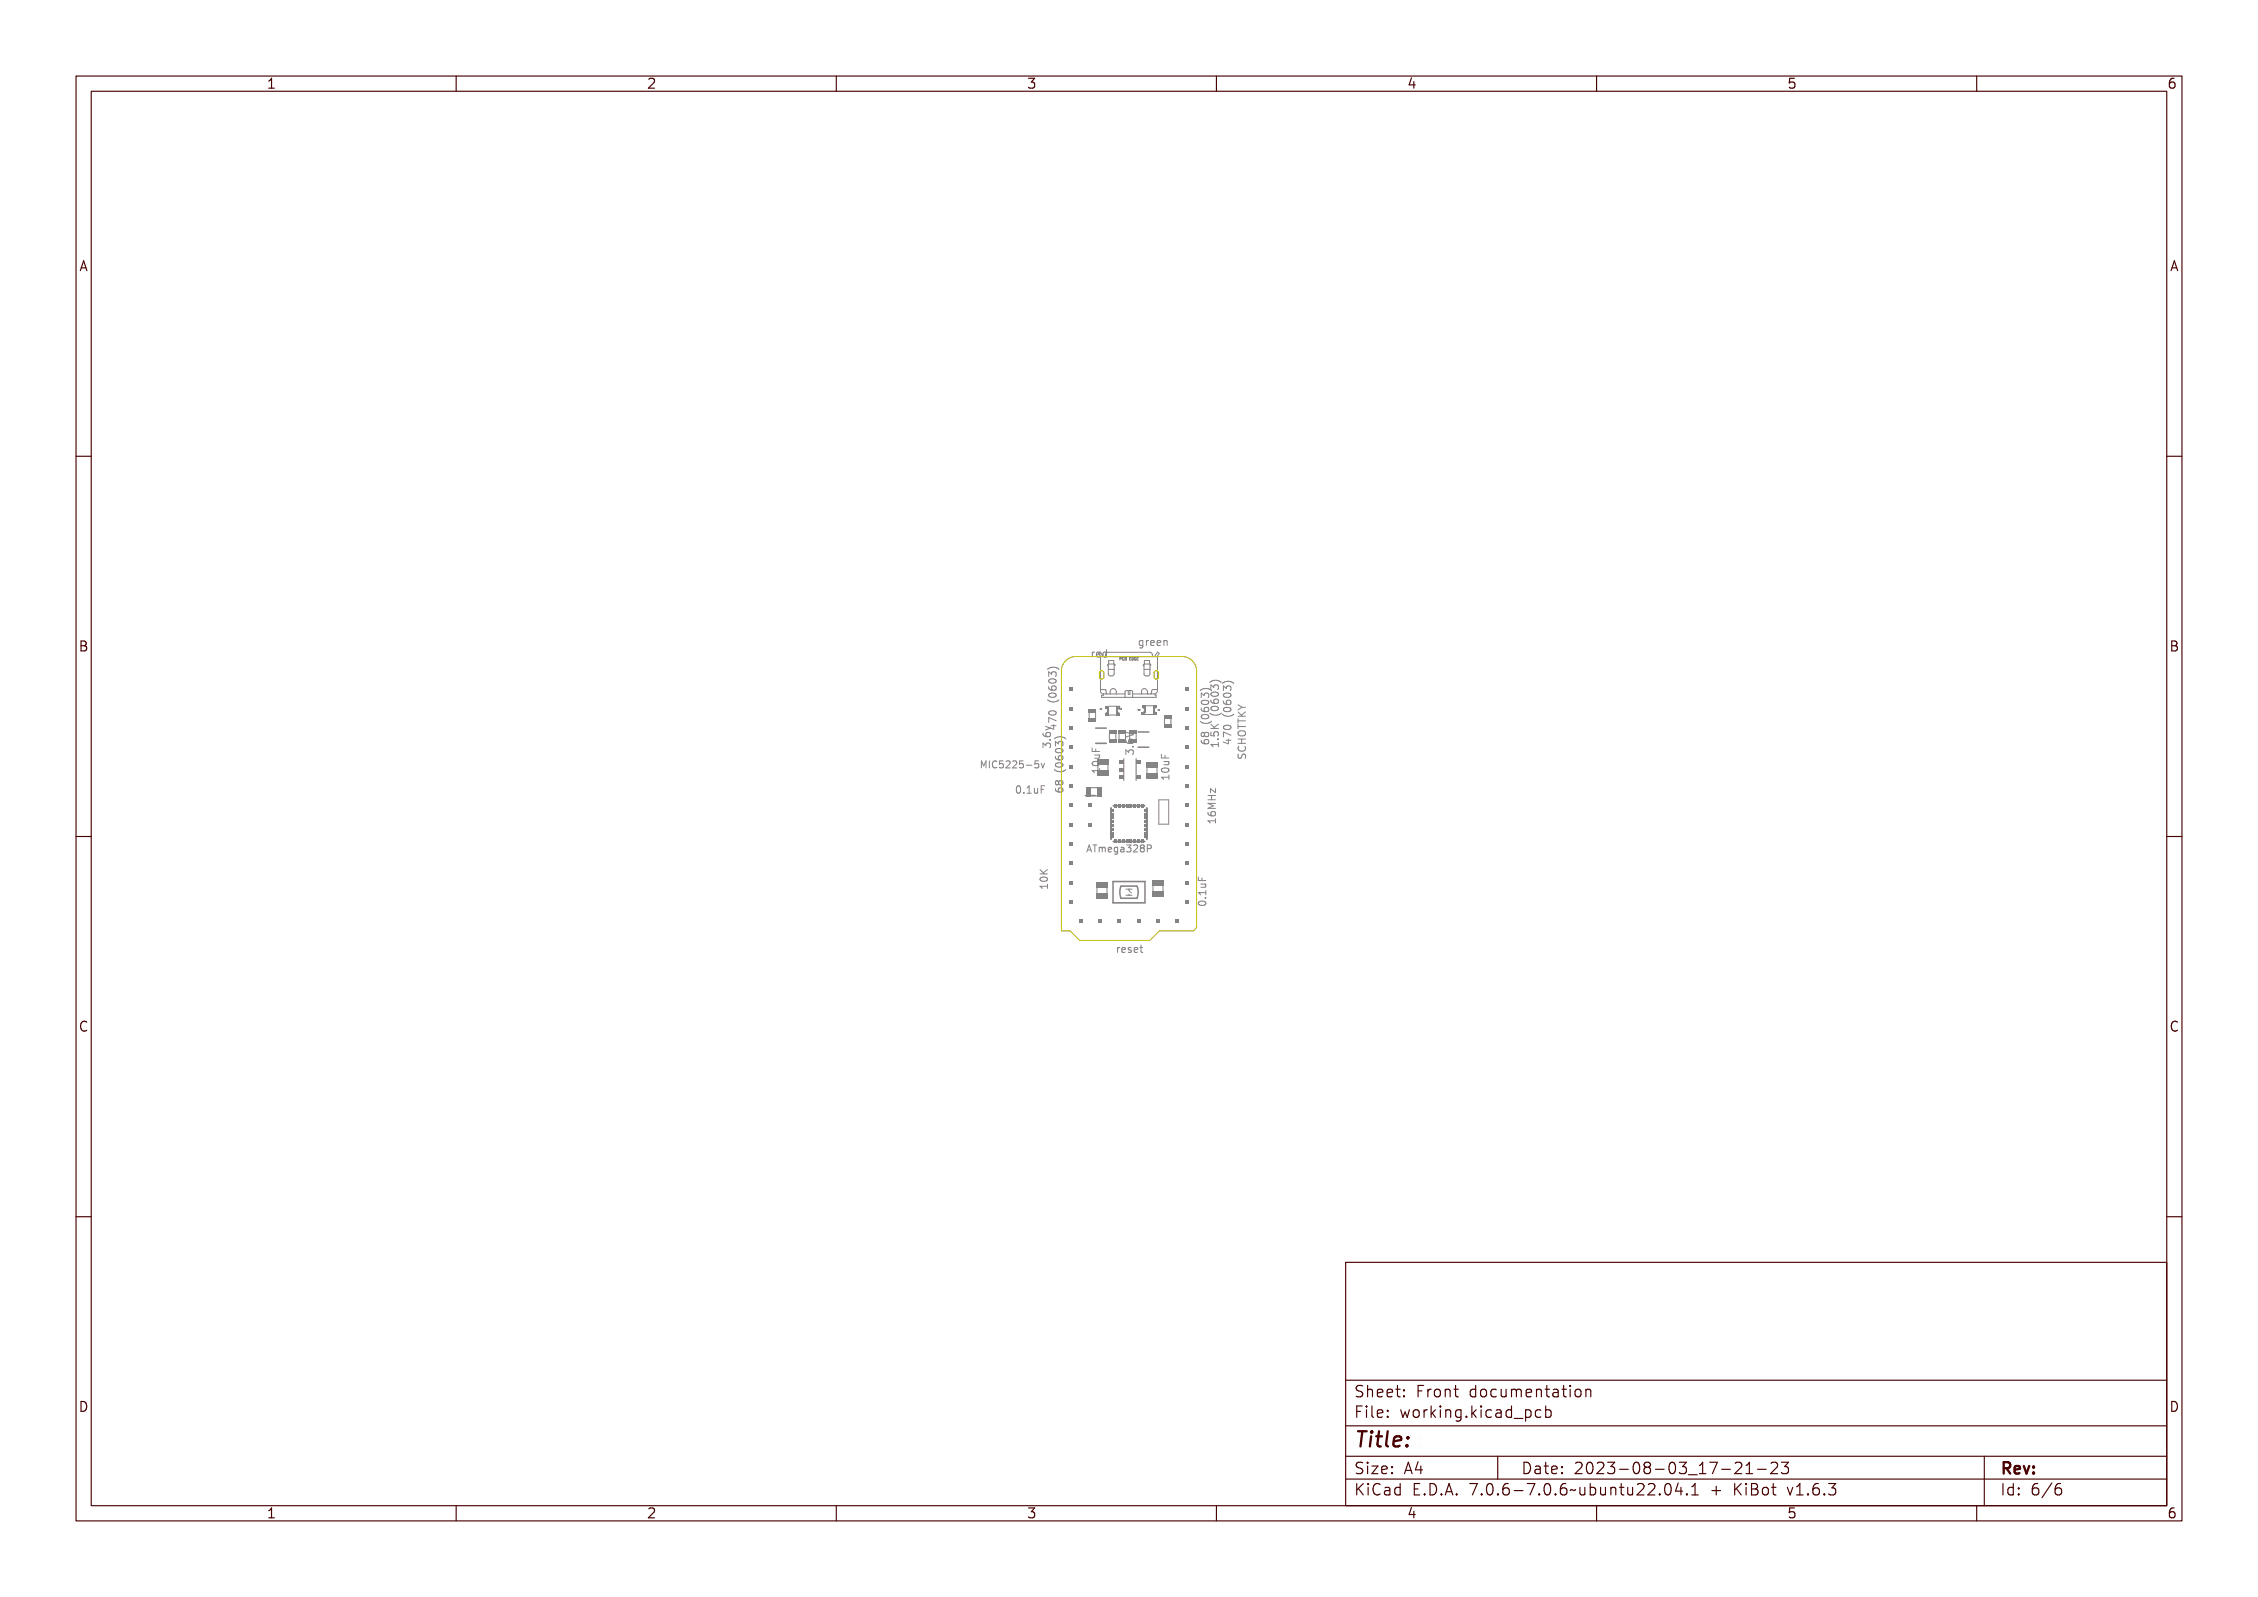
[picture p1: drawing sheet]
<svg xmlns="http://www.w3.org/2000/svg" width="297mm" height="210mm" viewBox="0 0 297 210" stroke-linecap="round" stroke-linejoin="round" font-family="sans-serif">
<defs><g id="words">
<text font-size="2.7" fill="#480000" x="178" y="190.3">Title:</text>
<g font-size="2" fill="#480000">
<text x="178" y="183.7">Sheet: Front documentation</text>
<text x="178" y="186.5">File: working.kicad_pcb</text>
<text x="178" y="193.9">Size: A4</text>
<text x="178" y="196.6">KiCad E.D.A. 7.0.6-7.0.6~ubuntu22.04.1 + KiBot v1.6.3</text>
<text x="200" y="193.9">Date: 2023-08-03_17-21-23</text>
<text x="263" y="196.6">Id: 6/6</text>
<text x="263" y="193.9">Rev:</text>
</g>
<g font-size="1.7" fill="#480000">
<text x="35" y="11.7">1</text>
<text x="85" y="11.7">2</text>
<text x="135" y="11.7">3</text>
<text x="185" y="11.7">4</text>
<text x="235" y="11.7">5</text>
<text x="285" y="11.7">6</text>
<text x="10.5" y="35.7">A</text>
<text x="285.5" y="35.7">A</text>
<text x="10.5" y="85.6">B</text>
<text x="285.5" y="85.6">B</text>
<text x="10.5" y="135.7">C</text>
<text x="285.5" y="135.7">C</text>
<text x="10.5" y="185.6">D</text>
<text x="285.5" y="185.6">D</text>
<text x="35" y="199.7">1</text>
<text x="85" y="199.7">2</text>
<text x="135" y="199.7">3</text>
<text x="185" y="199.7">4</text>
<text x="235" y="199.7">5</text>
<text x="285" y="199.7">6</text>
</g>
<g font-size="1.3" fill="#848484">
<text x="143.4" y="86.4">red</text>
<text x="149.8" y="84.9">green</text>
<text x="138.2" y="98.5" transform="rotate(-90 138.2 98.5)">3.6v</text>
<text x="161.9" y="98" transform="rotate(-90 161.9 98)">470 (0603)</text>
<text x="133.7" y="104.3">0.1uF</text>
<text x="153.8" y="102.7" transform="rotate(-90 153.8 102.7)">10uF</text>
<text x="137.8" y="116.5" transform="rotate(-90 137.8 116.5)">10K</text>
<text x="146.7" y="125.3">reset</text>
</g>
<g font-size="1.2" fill="#848484">
<text x="130.2" y="101">MIC5225-5v</text>
<text x="144.3" y="112.1">ATmega328P</text>
</g>
<text font-size=".5" fill="#848484" x="147.4" y="86.8">PCB EDGE</text>
</g></defs>
<g fill="none" stroke="#848484" stroke-width=".13">
<path d="M137.3 96.3h.1a.28 .28 0 0 0 0 .3 .28 .28 0 0 0 .3 .1 .32 .32 0 0 1 .1-.5 .32 .32 0 0 1 .5 .2 .32 .32 0 0 1-.3 .4 .46 .46 0 0 1-.5 0 .46 .46 0 0 1-.3-.4zM137.3 97.9l.3-.1 .1 .2a.31 .31 0 0 1 .5-.1 .31 .31 0 0 1 0 .4l-.1 .1a.23 .23 0 0 0 0-.3 .23 .23 0 0 0-.3-.1v.2h-.2v-.1a.17 .17 0 0 0-.2-.1 .17 .17 0 0 0 0 .2v.2h-.1zM137.5 95.4l.7 .3v.1l-.7 .3v-.2l.6-.2-.6-.2zM137.8 92a1.12 1.12 0 0 0 1.5 0M137.8 88a1.12 1.12 0 0 1 1.5 0M137.9 88.9v-.6l.4 .4 .1-.3h.4l.1 .1-.1 .4M137.9 90.3l.1 .3a.66 .66 0 0 0 .9 0l-.1-.3-.3-.1-.2 .2 .1 .3 .1 .1M138 91.6a1.11 1.11 0 0 0 1.1 0 .72 .72 0 0 1-1.1 0zM138 87.9a.99 .99 0 0 1 1.1 0v.1a1.08 1.08 0 0 0-1.1 0zM138 94.7h.6v-.1h.1v.1h.3v.2h-.3v.4h-.1l-.6-.4zM138 93.9l1 .3v.1l-.9-.3v.5h-.1zM138 97.2h.2v.2h-.2z"/>
<path d="M138 90h.1a.28 .28 0 0 0 .1 .3 .28 .28 0 0 0 .3 .1 .32 .32 0 0 1 0-.5 .32 .32 0 0 1 .5 .2 .32 .32 0 0 1-.3 .4 .46 .46 0 0 1-.5 0 .46 .46 0 0 1-.2-.4zM138 89.4a.53 .53 0 0 1 .9 .2 .56 .56 0 0 1-1-.1zM138 91.2a.53 .53 0 0 1 .9 .3 .55 .55 0 0 1-1-.1zM138 93.6a.53 .53 0 0 1 .9 .2 .55 .55 0 0 1-1-.1zM138.1 88.5l.2-.1 .2 .2a.31 .31 0 0 1 .4-.2 .31 .31 0 0 1 0 .5l-.1 .1a.23 .23 0 0 0 .1-.4 .23 .23 0 0 0-.4 0v.2h-.1v-.1a.17 .17 0 0 0-.2-.2 .17 .17 0 0 0-.1 .3v.1h-.1zM138.1 93.1h.2a.53 .53 0 0 1 .7 .3 .55 .55 0 0 1-.5 .3 .55 .55 0 0 1-.5-.3zM138.1 90.8l.2-.1a.53 .53 0 0 1 .7 .3 .55 .55 0 0 1-.5 .3 .55 .55 0 0 1-.5-.3zM138.1 89.2h.2a.53 .53 0 0 1 .7 .2 .55 .55 0 0 1-.5 .4 .55 .55 0 0 1-.5-.4zM138.1 93.3l.6-.1 .2 .2a.52 .52 0 0 1-.8 0zM138.1 90.9l.6-.1 .2 .2a.52 .52 0 0 1-.8 0zM138.1 89.4l.6-.1 .2 .1a.52 .52 0 0 1-.8 0zM138.1 94.9h.5v.3z"/>
<path d="M138.3 95.4h.6M138.7 97.2a1.13 1.13 0 0 1 1.5 0M138.8 98.1v-.6l.4 .3 .1-.3h.4l.1 .2-.1 .4M138.8 99.5l.1 .2a.67 .67 0 0 0 .9 0l-.1-.3h-.3l-.2 .2v.1l.2 .2M138.9 97.7a.99 .99 0 0 1 1.1 0v.1a1.12 1.12 0 0 0-1.1 0zM138.9 98.6a.58 .58 0 0 1 .9 .2 .56 .56 0 0 1-1-.1zM138.9 99.8h.1a.29 .29 0 0 0 0 .3 .29 .29 0 0 0 .3 .1 .31 .31 0 0 1 .1-.5 .31 .31 0 0 1 .5 .2 .31 .31 0 0 1-.3 .4 .46 .46 0 0 1-.5 0 .46 .46 0 0 1-.2-.4zM138.9 94.8l-1-.4v.6M138.9 98.2h.3l.1 .1a.31 .31 0 0 1 .5-.1 .31 .31 0 0 1 0 .5h-.1a.23 .23 0 0 0 .1-.3 .23 .23 0 0 0-.4 0v.2h-.1v-.1a.17 .17 0 0 0-.2-.2 .17 .17 0 0 0-.1 .3v.1h-.1zM139 99.1h.5l.3 .1a.52 .52 0 0 1-.8 0zM139 99l.2-.1a.53 .53 0 0 1 .7 .3 .55 .55 0 0 1-.5 .3 .55 .55 0 0 1-.5-.3zM143.3 93.7v.7"/>
<path d="M143.7 98.4v.4h.9M143.7 98.8h.1v.4h.3v-.4h.1v.4h.5v.1h-1zM144 99.6h.7v.1h-.1a.23 .23 0 0 1 .1 .3 .23 .23 0 0 1-.3 .1h-.4v-.1h.5l.1-.1-.1-.2h-.5zM144 99.3h.6M144.1 93.7v.7M144.1 98.5v.3M144.5 99.3l.1 .1v.3h-.6M144.7 93.2h.2v.1zM144.7 93.3l.2-.1zM144.8 93.2v.1M144.9 93.2h-.2l.2 .1M147.3 86.6h.1"/>
<path d="M147.3 93.1l.1 .2 .1-.1v-.1M147.3 93.2l.1 .1 .1-.1a.11 .11 0 0 1-.1 .1 .11 .11 0 0 1-.1-.1zM147.4 86.5h-.1v.3M147.5 86.5h.1a.11 .11 0 0 1 .1 .1 .11 .11 0 0 1-.2 .1v.1zM147.5 86.5l.1 .1-.1 .1zM147.7 86.5h.2a.12 .12 0 0 0-.1 .2 .12 .12 0 0 0 .1 .1 .17 .17 0 0 1-.2-.1 .17 .17 0 0 1 0-.2zM148 86.5h.2v.3h-.2zM148 86.7l.1 .1h-.1zM148 86.5l.1 .1h-.1zM148.1 97.3v.3a.66 .66 0 0 0 1 0l-.1-.3-.4-.1-.1 .2v.2l.1 .2M148.1 99.2v-.6l.4 .3 .1-.2h.4l.1 .1-.1 .4M148.1 96.3l1 .3-1 .3"/>
<path d="M148.2 96.2l.9 .3v.1l-.9 .3v-.1l.8-.2-.8-.3zM148.2 97.1h.1a.28 .28 0 0 0 0 .3 .28 .28 0 0 0 .3 .1 .32 .32 0 0 1 .1-.5 .32 .32 0 0 1 .4 .2 .32 .32 0 0 1-.2 .4 .46 .46 0 0 1-.5 0 .46 .46 0 0 1-.3-.4zM148.2 98.7l.3-.1 .1 .2a.31 .31 0 0 1 .5-.1 .31 .31 0 0 1 0 .4l-.2 .1a.23 .23 0 0 0 .1-.3 .23 .23 0 0 0-.3 0l-.1 .1h-.1v-.1a.17 .17 0 0 0-.2-.1 .17 .17 0 0 0 0 .3v.1h-.1zM148.5 86.5h.2h-.1v.1h.1l-.1 .1v.1h.1h-.2zM148.8 86.5a.17 .17 0 0 1 .2 .2 .17 .17 0 0 1-.2 .1zM148.9 86.5a.13 .13 0 0 1 .1 .2 .13 .13 0 0 1-.1 .1zM148.9 98h.2v.2h-.2zM149 98.2h.1M149.1 86.5l.2 .1a.12 .12 0 0 0-.2 0 .14 .14 0 0 0 .2 .2l-.1-.1h.1v.1a.16 .16 0 0 1-.2-.1 .16 .16 0 0 1 0-.2zM149.4 86.5h.2h-.2v.1h.2l-.2 .1v.1h.2h-.2zM149.6 86.5h.1M149.6 86.8h.1"/>
<path d="M149.7 93.3v.1h.2M149.7 93.3h.1M149.7 93.3l.2 .1v-.1a.11 .11 0 0 1-.1 .2 .11 .11 0 0 1-.1-.2zM149.9 93.3h.1M149.9 93.3v.1M149.9 93.4h.1M150 84.3l.2-.1 .2 .1v-.1h.1v.7a.36 .36 0 0 1-.5 .3v-.1a.24 .24 0 0 0 .3 0 .24 .24 0 0 0 .1-.3 .27 .27 0 0 1-.4 .1 .27 .27 0 0 1-.1-.3zM150.1 84.4v-.1a.26 .26 0 0 1 .3 .3 .26 .26 0 0 1-.3 .2l-.1-.1zM150.8 84.2h.2v.1a.19 .19 0 0 1 .2-.1 .19 .19 0 0 1 .2 .1 .24 .24 0 0 0-.3 0 .24 .24 0 0 0-.1 .3v.3h-.2zM151.6 84.3a.32 .32 0 0 1 .4-.1 .32 .32 0 0 1 .1 .4h-.5a.29 .29 0 0 0 .5 .2 .33 .33 0 0 1-.4 .1 .33 .33 0 0 1-.2-.3zM151.7 84.3h.2l.1 .2h-.4zM152.3 93.4l.3-.1v.2z"/>
<path d="M152.4 84.3a.32 .32 0 0 1 .4-.1 .32 .32 0 0 1 .1 .4h-.5a.29 .29 0 0 0 .5 .2 .33 .33 0 0 1-.4 .1 .33 .33 0 0 1-.2-.3zM152.4 93.4h.1zM152.5 84.3h.2l.1 .2h-.4zM152.5 93.3v.1M152.5 93.3l-.2 .1h.2M152.8 99.6h.1v.4h.3v-.3h.1v.3h.5v.2h-1zM153.1 84.2h.1v.1a.23 .23 0 0 1 .3-.1 .23 .23 0 0 1 .2 .3v.4h-.2v-.5l-.1-.1-.2 .1v.5h-.1zM157.9 94.9a1.13 1.13 0 0 0 1.5 0M157.9 90.8a1.13 1.13 0 0 1 1.5 0M158 91.7v-.6l.4 .4 .1-.3h.4l.1 .1-.1 .4M158 93.1l.1 .3a.67 .67 0 0 0 .9 0l-.1-.3-.3-.1-.2 .2v.3l.2 .1M158 97.3l.1 .3a.66 .66 0 0 0 .9 0l-.1-.3-.3-.1-.2 .2v.3l.2 .1"/>
<path d="M158 95.1a1.09 1.09 0 0 0 1.2 0 .74 .74 0 0 1-1.2 0zM158 91.4a.99 .99 0 0 1 1.2 0v.1a1.12 1.12 0 0 0-1.2 0zM158.1 97.4h.1a.29 .29 0 0 0 0 .3 .29 .29 0 0 0 .3 .1 .31 .31 0 0 1 .1-.5 .31 .31 0 0 1 .5 .2 .31 .31 0 0 1-.3 .4 .46 .46 0 0 1-.5 0 .46 .46 0 0 1-.2-.4zM158.1 93.4h.1a.29 .29 0 0 0 0 .4 .29 .29 0 0 0 .3 .1 .31 .31 0 0 1 .1-.5 .31 .31 0 0 1 .5 .2 .31 .31 0 0 1-.3 .4 .46 .46 0 0 1-.5 0 .46 .46 0 0 1-.2-.5zM158.1 92.2a.53 .53 0 0 1 .9 .2 .56 .56 0 0 1-1-.1zM158.1 94.1a.53 .53 0 0 1 .9 .2 .56 .56 0 0 1-1-.1zM158.1 96.6h.3l.1 .1a.28 .28 0 0 1 .4-.1 .28 .28 0 0 1 0 .4 .28 .28 0 0 1-.4-.1 .27 .27 0 0 1-.4 .2 .27 .27 0 0 1 0-.5zM158.1 91.9l.3-.1 .1 .2a.31 .31 0 0 1 .5-.1 .31 .31 0 0 1 0 .4l-.1 .1a.23 .23 0 0 0 0-.4 .23 .23 0 0 0-.3 0v.2h-.1v-.1a.17 .17 0 0 0-.3-.1 .17 .17 0 0 0 0 .2v.2h-.1zM158.2 94.4l.5-.1 .2 .2a.52 .52 0 0 1-.7 0zM158.2 92.8l.5-.1 .2 .2a.52 .52 0 0 1-.7 0zM158.2 94.2h.1a.53 .53 0 0 1 .7 .3 .55 .55 0 0 1-.5 .3 .55 .55 0 0 1-.4-.3zM158.2 92.6h.1a.53 .53 0 0 1 .7 .3 .55 .55 0 0 1-.5 .3 .55 .55 0 0 1-.4-.3z"/>
<path d="M158.4 96.5l-.2-.2-.2 .2v.2l.2 .2 .2-.2M158.4 96.5l.2-.2h.2l.2 .2v.2l-.2 .2-.3-.1-.1-.1M158.4 96.5v.2M159.1 93.8a1.14 1.14 0 0 0 1.5 0M159.1 89.7a1.13 1.13 0 0 1 1.5 0M159.3 90.7v-.6l.3 .3 .1-.3h.5l.1 .2-.1 .4M159.3 92v.3a.67 .67 0 0 0 1 0l-.1-.3-.4-.1-.2 .2v.2l.2 .2M159.3 96.3v.4l.4 .1-.1-.2 .1-.3 .1-.1 .4 .1 .1 .1-.1 .4M159.3 95.8h1M159.3 95.2l.5 .6M159.3 93.9a1.09 1.09 0 0 0 1.2 0 .74 .74 0 0 1-1.2 0zM159.3 90.2a.99 .99 0 0 1 1.2 0v.1a1.12 1.12 0 0 0-1.2 0z"/>
<path d="M159.3 91.1a.58 .58 0 0 1 1 .2 .56 .56 0 0 1-1-.1zM159.3 97.9h.9v-.2h.1v.5h-.1v-.2h-.7v.2h-.1zM159.3 96.2h.1v.4h.3a.35 .35 0 0 1 .4-.5 .35 .35 0 0 1 .2 .6h-.2a.25 .25 0 0 0 .1-.3 .25 .25 0 0 0-.4-.1 .25 .25 0 0 0 0 .4h-.5zM159.3 95.2l.4 .4 .6-.4v.2l-.5 .3 .1 .1h.4v.1h-1v-.1h.5l-.5-.4zM159.4 92.2h.1a.29 .29 0 0 0 0 .4 .29 .29 0 0 0 .3 .1 .31 .31 0 0 1 .1-.5 .31 .31 0 0 1 .4 .1 .31 .31 0 0 1-.3 .5 .46 .46 0 0 1-.5 0 .46 .46 0 0 1-.2-.5zM159.4 93a.53 .53 0 0 1 .9 .2 .56 .56 0 0 1-1-.1zM159.4 90.7l.3-.1 .1 .2a.31 .31 0 0 1 .4-.1 .31 .31 0 0 1 .1 .4l-.2 .1a.23 .23 0 0 0 .1-.4 .23 .23 0 0 0-.3 0l-.1 .2h-.1v-.1a.17 .17 0 0 0-.2-.1 .17 .17 0 0 0-.1 .2l.1 .2h-.1zM159.4 93.2l.6-.1 .2 .2a.52 .52 0 0 1-.8 0zM159.4 91.6l.6-.1 .2 .2a.52 .52 0 0 1-.8 0zM159.4 93h.2a.53 .53 0 0 1 .7 .3 .55 .55 0 0 1-.5 .3 .55 .55 0 0 1-.5-.3zM159.4 91.4h.2a.53 .53 0 0 1 .7 .3 .55 .55 0 0 1-.5 .3 .55 .55 0 0 1-.5-.3zM160.1 97.1h.2v.2h-.2z"/>
<path d="M160.2 97.2h.1M160.3 97.6v.6M160.3 97.9h-1l.3 .3M160.3 95.2l-.6 .5M160.8 89.9a1.13 1.13 0 0 1 1.5 0M161 94.3a1.09 1.09 0 0 0 1.1 0 .74 .74 0 0 1-1.1 0zM161 90.6a.99 .99 0 0 1 1.1 0v.1a1.13 1.13 0 0 0-1.1 0zM161 97.4h.6v-.1h.1v.1h.2v.1h-.2v.5h-.1l-.6-.4zM161 96.5l.9 .4v.1l-.8-.3v.4h-.1zM161 92.6h.1a.29 .29 0 0 0 0 .4 .29 .29 0 0 0 .3 .1 .32 .32 0 0 1 .1-.5 .32 .32 0 0 1 .5 .2 .32 .32 0 0 1-.3 .4 .46 .46 0 0 1-.5 0 .46 .46 0 0 1-.2-.5zM161 91.1l.3-.1 .1 .2a.31 .31 0 0 1 .5-.1 .31 .31 0 0 1 0 .4l-.1 .1a.23 .23 0 0 0 .1-.3 .23 .23 0 0 0-.4-.1v.2h-.1v-.1a.17 .17 0 0 0-.2-.1 .17 .17 0 0 0-.1 .2v.2h-.1zM161.1 96l.5-.1 .3 .1a.52 .52 0 0 1-.8 0z"/>
<path d="M161.1 93.6l.5-.1 .3 .2a.52 .52 0 0 1-.8 0zM161.1 92l.5-.1 .3 .2a.52 .52 0 0 1-.8 0zM161.1 95.8h.2a.53 .53 0 0 1 .7 .2 .55 .55 0 0 1-.5 .3 .55 .55 0 0 1-.5-.3zM161.1 93.4h.2a.53 .53 0 0 1 .7 .3 .55 .55 0 0 1-.5 .3 .55 .55 0 0 1-.5-.3zM161.1 91.9l.2-.1a.53 .53 0 0 1 .7 .3 .55 .55 0 0 1-.5 .3 .55 .55 0 0 1-.5-.3zM161.1 97.5h.5v.3zM162.8 94.5v.6M162.8 95.3v.5M162.8 97.8h1M162.8 97.2h1M162.8 95.5h1M162.8 94.8h1"/>
<path d="M162.8 94.2h1M162.8 93.6l.6 .6M162.8 92.7l.6 .3M162.9 99.2l-.1 .3 .2 .2 .3-.1 .2-.4h.2l.1 .1v.4M162.9 96.2a.63 .63 0 0 1 .9 .1 .33 .33 0 0 1-.3 .5h-.3a.33 .33 0 0 1-.3-.2 .33 .33 0 0 1 0-.4zM162.9 97.7h1v.1h-.5v.3h.5v.2h-1v-.2h.4v-.3h-.4zM162.9 96h.1v.3h.9v.1h-.9v.3h-.1zM162.9 95.2h.1v.3h.9v.1h-.9v.4h-.1zM162.9 94.4l.4 .4 .6-.4v.2l-.5 .3 .1 .1h.4v.1h-1v-.1h.4l-.4-.4zM162.9 93.6l.5 .3h.5v.2h-.5l-.5 .3v-.2l.4-.2-.4-.2zM162.9 98.2a.47 .47 0 0 0 .4 .6 .47 .47 0 0 0 .5-.4l-.1-.2M162.9 99.3h.2a.21 .21 0 0 0-.1 .3 .21 .21 0 0 0 .3 0 .33 .33 0 0 1 .4-.4 .33 .33 0 0 1 .2 .6h-.2a.23 .23 0 0 0 .1-.3 .23 .23 0 0 0-.3-.1 .32 .32 0 0 1-.4 .4 .32 .32 0 0 1-.2-.5z"/>
<path d="M162.9 98.5h.2l-.1 .1a.37 .37 0 0 0 .4 .3 .37 .37 0 0 0 .3-.4h.1a.45 .45 0 0 1-.1 .5 .45 .45 0 0 1-.5 0 .39 .39 0 0 1-.3-.5zM163 96.9h.2a.52 .52 0 0 1 .7 .3 .54 .54 0 0 1-.5 .3 .54 .54 0 0 1-.5-.3zM163 97.1l.6-.1 .2 .2a.5 .5 0 0 1-.8 0zM163.3 97.2v.6M163.4 93h.4M163.4 93l-.6 .3M163.8 93.6l-.5 .4M129.1 101v-.9l.3 .6 .3-.6v.9M130.2 100.1h.2l.1 .5 .2-.5h.2v.9h-.2v-.8l-.1 .5h-.1l-.2-.5v.8h-.1zM131 100.1h.5v.1h-.2v.7h.2v.1h-.5v-.1h.2v-.7h-.2zM131.8 100.2l.4-.1 .1 .1v.1l-.1-.1a.34 .34 0 0 0-.4 .4 .34 .34 0 0 0 .5 .3v.1a.42 .42 0 0 1-.5-.1 .42 .42 0 0 1 0-.5zM132.5 100.1h.5v.1h-.4v.2a.33 .33 0 0 1 .4 .4 .33 .33 0 0 1-.5 .2v-.1a.23 .23 0 0 0 .3 0 .23 .23 0 0 0 .1-.3 .23 .23 0 0 0-.4 0z"/>
<path d="M133.2 100.2a.33 .33 0 0 1 .5 0 .33 .33 0 0 1-.1 .5l-.2 .2h.4v.1h-.6l.2-.3a.25 .25 0 0 0 .2-.2 .25 .25 0 0 0-.2-.3l-.2 .1zM133.8 103.5a.28 .28 0 0 1 .3-.1 .28 .28 0 0 1 .2 .3 .53 .53 0 0 1-.3 .7 .57 .57 0 0 1-.2-.9zM134 103.5a.51 .51 0 0 1 0 .8l-.1-.3zM134 100.2a.33 .33 0 0 1 .5 0 .33 .33 0 0 1-.2 .5l-.2 .2h.4v.1h-.5l.2-.3a.25 .25 0 0 0 .2-.2 .25 .25 0 0 0-.2-.3l-.2 .1zM134.7 100.1h.5v.1h-.3v.2a.33 .33 0 0 1 .3 .4 .33 .33 0 0 1-.5 .2v-.1a.23 .23 0 0 0 .3 0 .23 .23 0 0 0 .1-.3 .23 .23 0 0 0-.4 0zM134.8 104.2h.1v.1h-.1zM135.4 103.4h.3v.8h.2v.1h-.5v-.1h.2v-.7l-.2 .1zM135.6 100.6h.3v.1h-.3zM136.1 103.6h.2v.6l.1 .1 .1-.2 .1-.5h.1v.7h-.1v-.1a.23 .23 0 0 1-.3 .2 .23 .23 0 0 1-.2-.3zM136.2 100.1h.5v.1h-.4v.2a.33 .33 0 0 1 .4 .4 .33 .33 0 0 1-.5 .2v-.1a.23 .23 0 0 0 .3 0 .23 .23 0 0 0 .1-.3 .23 .23 0 0 0-.4 0zM136.9 116h.8v-.2h.1v.5h-.1v-.2h-.7v.2h-.1zM136.9 114.2l.4 .3 .5-.4v.2l-.5 .3 .1 .1h.4v.1h-.9v-.1h.4l-.4-.4z"/>
<path d="M136.9 100.3h.1l.2 .6 .2-.6h.1l-.2 .7h-.2zM136.9 103.4h.6v.1h-.4v.3h.4v.1h-.4v.4h-.2zM137 115.1l.1-.1a.53 .53 0 0 1 .7 .3 .55 .55 0 0 1-.5 .3 .55 .55 0 0 1-.5-.3zM137 115.2h.5l.2 .1a.52 .52 0 0 1-.8 0zM137 116.7l.1 .1M137.8 116.3v.5M138.7 101.2a1.13 1.13 0 0 0 1.5 0M138.8 103.7l.1 .3a.66 .66 0 0 0 .9 0l-.1-.4h-.3l-.2 .2v.3l.2 .1M138.9 101.4a1.09 1.09 0 0 0 1.1 0 .74 .74 0 0 1-1.1 0zM138.9 100.4a.58 .58 0 0 1 .9 .2 .56 .56 0 0 1-1-.1zM138.9 103.7h.1a.29 .29 0 0 0 0 .4 .29 .29 0 0 0 .3 .1 .31 .31 0 0 1 .1-.5 .31 .31 0 0 1 .5 .2 .31 .31 0 0 1-.3 .4 .46 .46 0 0 1-.5 0 .46 .46 0 0 1-.2-.5zM138.9 103l.3-.1 .1 .2a.28 .28 0 0 1 .5-.1 .28 .28 0 0 1 0 .4 .28 .28 0 0 1-.5-.1 .27 .27 0 0 1-.4 .1 .27 .27 0 0 1 0-.4z"/>
<path d="M139 100.7l.5-.1 .3 .2a.52 .52 0 0 1-.8 0zM139 100.6l.2-.1a.53 .53 0 0 1 .7 .3 .55 .55 0 0 1-.5 .3 .55 .55 0 0 1-.5-.3zM139.2 102.8l-.1-.1-.3 .1 .1 .3 .1 .1 .2-.2M139.2 102.8l.2-.1h.2l.2 .1v.3l-.2 .1h-.3l-.1-.2M139.2 102.8v.2M143 112l.3-.9 .3 .9M143 111.8h.5M143.7 100.3a.58 .58 0 0 1 .9 .2 .56 .56 0 0 1-.9-.1zM143.7 101.3h.9v-.2h.1v.6h-.1v-.2h-.8l.1 .2h-.1zM143.8 111.1h.5M143.8 100.4h.2a.53 .53 0 0 1 .7 .3 .55 .55 0 0 1-.5 .3 .55 .55 0 0 1-.5-.3zM143.8 100.6l.6-.1 .2 .2a.52 .52 0 0 1-.8 0z"/>
<path d="M144.6 111.2h.1l.3 .9h-.1l-.1-.3h-.3l-.1 .3h-.1zM144.6 101.3h-.9l.2 .3M144.6 101.1v.5M144.6 111.3l.2 .4h-.3zM145 111.2h.7v.1h-.3v.8h-.1v-.8h-.3zM145.8 111.4h.6v.7h-.1v-.6l-.1 .6h-.1l-.1-.6-.1 .6h-.1zM146.7 111.5l.1-.1a.3 .3 0 0 1 .3 .1 .3 .3 0 0 1 .1 .3h-.5a.27 .27 0 0 0 .4 .1 .3 .3 0 0 1-.3 .2 .3 .3 0 0 1-.2-.4zM146.7 111.5h.3l.1 .2h-.4zM147.4 111.5l.2-.1 .1 .1v-.1h.2v.6a.25 .25 0 0 1-.2 .3 .25 .25 0 0 1-.3-.1 .22 .22 0 0 0 .3 0 .22 .22 0 0 0 0-.2 .29 .29 0 0 1-.4 0 .29 .29 0 0 1 0-.4zM147.5 111.5a.24 .24 0 0 1 .2 .2 .24 .24 0 0 1-.2 .3l-.1-.2zM148.1 111.4h.2a.25 .25 0 0 1 .3 .3v.4h-.1v-.1a.24 .24 0 0 1-.3 .1 .24 .24 0 0 1-.1-.3 .24 .24 0 0 1 .3-.2h.1a.22 .22 0 0 0-.2-.1 .22 .22 0 0 0-.2 0zM148.2 111.8l.3-.1a.19 .19 0 0 1-.1 .3 .19 .19 0 0 1-.2-.1z"/>
<path d="M148.8 111.2a.27 .27 0 0 1 .4 0 .27 .27 0 0 1 0 .4 .28 .28 0 0 1 0 .5 .28 .28 0 0 1-.4-.2 .21 .21 0 0 0 .3 .1 .21 .21 0 0 0 0-.3l-.1-.1v-.1a.17 .17 0 0 0 .2-.2 .17 .17 0 0 0-.3 0zM149.6 111.2a.33 .33 0 0 1 .5 .1 .33 .33 0 0 1-.2 .5l-.2 .2h.4v.1h-.6l.2-.3a.25 .25 0 0 0 .3-.3 .25 .25 0 0 0-.3-.2h-.1zM150.4 111.2a.25 .25 0 0 1 .4 0 .25 .25 0 0 1-.1 .4 .26 .26 0 0 1 .1 .4 .26 .26 0 0 1-.4 0 .26 .26 0 0 1 .1-.4l-.2-.1zM151.1 111.2h.2a.29 .29 0 0 1 .3 .3 .29 .29 0 0 1-.4 .2v.4h-.1zM151.2 111.3h.1a.17 .17 0 0 1 .2 .1 .17 .17 0 0 1-.2 .2h-.1zM152.8 102.2h.9v-.2h.1v.5h-.1v-.2h-.8l.1 .2h-.1zM152.9 101.4l.6-.1 .2 .2a.52 .52 0 0 1-.8 0zM152.9 101.3l.2-.1a.53 .53 0 0 1 .7 .3 .55 .55 0 0 1-.5 .3 .55 .55 0 0 1-.5-.3zM153.1 100.4h.7v.2h-.1a.23 .23 0 0 1 .1 .2 .23 .23 0 0 1-.3 .2h-.4v-.1h.5l.1-.2-.1-.1h-.5zM157.6 115.3v.5h1M157.7 118.6a.58 .58 0 0 1 .9 .2 .56 .56 0 0 1-1-.1zM157.7 117h.8v-.2h.1v.5h-.1v-.2h-.7l.1 .3h-.2z"/>
<path d="M157.7 115.2h.1v.5h.3v-.4h.1v.4h.4v.1h-.9zM157.8 118.5l.2-.1a.53 .53 0 0 1 .7 .3 .55 .55 0 0 1-.5 .3 .55 .55 0 0 1-.5-.3zM157.8 118.6l.5-.1 .3 .2a.52 .52 0 0 1-.8 0zM157.9 116.1h.7v.1h-.1a.23 .23 0 0 1 .1 .3 .23 .23 0 0 1-.2 .1h-.5v-.1h.6l.1-.1-.2-.2h-.5zM158 116.3h.6M158.1 115.5v.3M158.4 117.8h.2v.2h-.2zM158.5 116.3l.1 .1v.2l-.6 .1M158.5 118.1h.1M158.6 117.1v.6M158.6 117.4h-1l.3 .3M158.9 106.8v.3a.66 .66 0 0 0 1 0l-.1-.3-.3-.1-.2 .2v.3l.2 .1"/>
<path d="M158.9 105.2h1M158.9 104.6h1M159 107.9h.8v-.2h.1v.6h-.1v-.2h-.7v.2h-.1zM159 106.1h.9v.1h-.8l.5 .2v.1l-.5 .2h.8v.1h-.9v-.2l.4-.1-.4-.2zM159 105.4h.9v.1h-.4v.3h.4v.2h-.9v-.2h.4v-.3h-.4zM159 107h.1a.28 .28 0 0 0 0 .3 .28 .28 0 0 0 .3 .1 .32 .32 0 0 1 .1-.5 .32 .32 0 0 1 .5 .2 .32 .32 0 0 1-.3 .4 .46 .46 0 0 1-.5 0 .46 .46 0 0 1-.2-.4zM159.2 104.6l.6 .4v-.4h.1v.5l-.6-.4v.4h-.1zM159.4 104.6v.6M159.9 103.7v.5l-.7-.5v.5M159.9 107.7v.5M159.9 107.9h-1l.3 .3M159.9 105.6h-1l.7 .4-.7 .3h1"/>
<path d="M147 124.6h.1v.1v-.1a.19 .19 0 0 1 .2-.1 .19 .19 0 0 1 .2 .2 .24 .24 0 0 0-.3 0 .24 .24 0 0 0-.1 .2v.4h-.1zM147.7 124.7a.32 .32 0 0 1 .4-.1 .32 .32 0 0 1 .1 .4h-.5a.28 .28 0 0 0 .2 .2 .28 .28 0 0 0 .3-.1 .32 .32 0 0 1-.4 .2 .32 .32 0 0 1-.2-.4zM147.8 124.7h.2l.1 .2h-.4zM148.5 124.6h.3h.1v.1a.16 .16 0 0 0-.2-.1 .16 .16 0 0 0-.1 .2 .27 .27 0 0 1 .4 .3 .27 .27 0 0 1-.5 .2l-.1-.2a.2 .2 0 0 0 .3 .1 .2 .2 0 0 0 .1-.2 .27 .27 0 0 1-.3-.1 .27 .27 0 0 1 0-.3zM149.3 124.7a.32 .32 0 0 1 .4-.1 .32 .32 0 0 1 .1 .4h-.5a.28 .28 0 0 0 .2 .2 .28 .28 0 0 0 .3-.1 .32 .32 0 0 1-.4 .2 .32 .32 0 0 1-.2-.4zM149.4 124.7h.2l.1 .2h-.4zM150.2 124.4h.1v.2h.2v.1h-.2v.4l.2 .1v.1h-.2l-.1-.1v-.5h-.2v-.1h.2z"/>
<circle cx="137.9" cy="96.5" r=".21"/>
<circle cx="138.5" cy="91" r=".09"/>
<circle cx="138.5" cy="93.4" r=".09"/>
<circle cx="138.5" cy="89.4" r=".09"/>
<circle cx="138.6" cy="90.2" r=".21"/>
<circle cx="139.4" cy="99.2" r=".09"/>
<circle cx="139.5" cy="100" r=".21"/>
<circle cx="148.8" cy="97.3" r=".21"/>
<circle cx="158.3" cy="96.8" r=".16"/>
<circle cx="158.5" cy="92.9" r=".09"/>
<circle cx="158.5" cy="94.5" r=".09"/>
<circle cx="158.7" cy="97.6" r=".21"/>
<circle cx="158.7" cy="93.6" r=".21"/>
<circle cx="158.8" cy="96.8" r=".19"/>
<circle cx="159.8" cy="93.3" r=".09"/>
<circle cx="159.8" cy="91.7" r=".09"/>
<circle cx="160" cy="92.4" r=".21"/>
<circle cx="161.5" cy="93.7" r=".09"/>
<circle cx="161.5" cy="96" r=".09"/>
<circle cx="161.5" cy="92.1" r=".09"/>
<circle cx="161.6" cy="92.8" r=".21"/>
<circle cx="134" cy="103.9" r=".09"/>
<circle cx="137.3" cy="115.3" r=".09"/>
<circle cx="139.1" cy="103.2" r=".16"/>
<circle cx="139.4" cy="100.8" r=".09"/>
<circle cx="139.5" cy="103.9" r=".21"/>
<circle cx="139.6" cy="103.2" r=".19"/>
<circle cx="144.2" cy="100.6" r=".09"/>
<circle cx="150.6" cy="111.8" r=".18"/>
<circle cx="150.6" cy="111.4" r=".15"/>
<circle cx="153.3" cy="101.5" r=".09"/>
<circle cx="158.2" cy="118.7" r=".09"/>
<circle cx="159.6" cy="107.2" r=".21"/>
</g>
<g fill="#848484">
<path d="M143.2 93.2h1v.5h-1z" fill-rule="evenodd"/>
<path d="M143.2 94.4h1v.5h-1z" fill-rule="evenodd"/>
<path d="M141.9 120.9h.5v.5h-.5z" fill-rule="evenodd"/>
<path d="M144.4 120.9h.5v.5h-.5z" fill-rule="evenodd"/>
<path d="M147 120.9h.5v.5h-.5z" fill-rule="evenodd"/>
<path d="M149.5 120.9h.5v.5h-.5z" fill-rule="evenodd"/>
<path d="M152.1 120.9h.5v.5h-.5z" fill-rule="evenodd"/>
<path d="M154.6 120.9h.5v.5h-.5z" fill-rule="evenodd"/>
</g>
<path d="M146.2 106.3v4.1M146.5 110.7h4.1M146.5 106h4.1M150.9 106.3v4.1" fill="none" stroke="#848484" stroke-width=".25"/>
<g fill="#848484">
<path d="M150.6 109.9h.4v.3h-.4z" fill-rule="evenodd"/>
<path d="M150.6 109.4h.4v.3h-.4z" fill-rule="evenodd"/>
<path d="M150.6 108.9h.4v.3h-.4z" fill-rule="evenodd"/>
<path d="M150.6 108.4h.4v.3h-.4z" fill-rule="evenodd"/>
<path d="M150.6 107.9h.4v.3h-.4z" fill-rule="evenodd"/>
<path d="M150.6 107.4h.4v.3h-.4z" fill-rule="evenodd"/>
<path d="M150.6 106.9h.4v.3h-.4z" fill-rule="evenodd"/>
<path d="M150.6 106.4h.4v.3h-.4z" fill-rule="evenodd"/>
<path d="M150.1 110.4h.3v.4h-.3z" fill-rule="evenodd"/>
<path d="M150.1 105.8h.3v.5h-.3z" fill-rule="evenodd"/>
<path d="M149.6 110.4h.3v.4h-.3z" fill-rule="evenodd"/>
<path d="M149.6 105.8h.3v.5h-.3z" fill-rule="evenodd"/>
<path d="M149.1 110.4h.3v.4h-.3z" fill-rule="evenodd"/>
<path d="M149.1 105.8h.3v.5h-.3z" fill-rule="evenodd"/>
<path d="M148.6 110.4h.3v.4h-.3z" fill-rule="evenodd"/>
<path d="M148.6 105.8h.3v.5h-.3z" fill-rule="evenodd"/>
<path d="M148.1 110.4h.3v.4h-.3z" fill-rule="evenodd"/>
<path d="M148.1 105.8h.3v.5h-.3z" fill-rule="evenodd"/>
<path d="M147.6 110.4h.3v.4h-.3z" fill-rule="evenodd"/>
<path d="M147.6 105.8h.3v.5h-.3z" fill-rule="evenodd"/>
<path d="M147.1 110.4h.3v.4h-.3z" fill-rule="evenodd"/>
<path d="M147.1 105.8h.3v.5h-.3z" fill-rule="evenodd"/>
<path d="M146.6 110.4h.3v.4h-.3z" fill-rule="evenodd"/>
<path d="M146.6 105.8h.3v.5h-.3z" fill-rule="evenodd"/>
<path d="M146 109.9h.5v.3h-.5z" fill-rule="evenodd"/>
<path d="M146 109.4h.5v.3h-.5z" fill-rule="evenodd"/>
<path d="M146 108.9h.5v.3h-.5z" fill-rule="evenodd"/>
<path d="M146 108.4h.5v.3h-.5z" fill-rule="evenodd"/>
<path d="M146 107.9h.5v.3h-.5z" fill-rule="evenodd"/>
<path d="M146 107.4h.5v.3h-.5z" fill-rule="evenodd"/>
<path d="M146 106.9h.5v.3h-.5z" fill-rule="evenodd"/>
<path d="M146 106.4h.5v.3h-.5z" fill-rule="evenodd"/>
<path d="M140.6 90.4h.5v.5h-.5z" fill-rule="evenodd"/>
<path d="M140.6 92.9h.5v.5h-.5z" fill-rule="evenodd"/>
<path d="M140.6 95.5h.5v.5h-.5z" fill-rule="evenodd"/>
<path d="M140.6 98h.5v.5h-.5z" fill-rule="evenodd"/>
<path d="M140.6 100.6h.5v.5h-.5z" fill-rule="evenodd"/>
<path d="M140.6 103.1h.5v.5h-.5z" fill-rule="evenodd"/>
<path d="M140.6 105.6h.5v.5h-.5z" fill-rule="evenodd"/>
<path d="M140.6 108.2h.5v.5h-.5z" fill-rule="evenodd"/>
<path d="M140.6 110.7h.5v.5h-.5z" fill-rule="evenodd"/>
<path d="M140.6 113.3h.5v.5h-.5z" fill-rule="evenodd"/>
<path d="M140.6 115.8h.5v.5h-.5z" fill-rule="evenodd"/>
<path d="M140.6 118.3h.5v.5h-.5z" fill-rule="evenodd"/>
</g>
<path d="M144.1 97.7h1.4M144.1 95.7h1.4M142.8 104.6h1.3M146.4 115.9h4.2v2.8h-4.2zM147.5 116.5h2.1a2.09 2.09 0 0 1 0 1.6h-2.1a2.09 2.09 0 0 1 0-1.6z" fill="none" stroke="#848484" stroke-width=".2"/>
<path d="M148.1 116.9h.8M148.1 117.7h.8M148.5 116.9v.2l.3 .3M148.5 117.6v.1" fill="none" stroke="#848484" stroke-width=".13"/>
<g fill="#848484">
<path d="M143.2 105.6h.5v.5h-.5z" fill-rule="evenodd"/>
<path d="M143.2 108.2h.5v.5h-.5z" fill-rule="evenodd"/>
</g>
<path d="M147.2 96.5v.7M148 96.5v.7" fill="none" stroke="#848484" stroke-width=".13"/>
<g fill="#848484">
<path d="M147.1 96h1v.5h-1z" fill-rule="evenodd"/>
<path d="M147.1 97.2h1v.5h-1z" fill-rule="evenodd"/>
</g>
<path d="M145.9 96.5v.7M146.8 96.5v.7" fill="none" stroke="#848484" stroke-width=".13"/>
<g fill="#848484">
<path d="M145.9 96h.9v.5h-.9z" fill-rule="evenodd"/>
<path d="M145.9 97.2h.9v.5h-.9z" fill-rule="evenodd"/>
</g>
<path d="M144.4 100.6v.7M145.7 100.6v.7" fill="none" stroke="#848484" stroke-width=".13"/>
<g fill="#848484">
<path d="M144.3 99.8h1.5v.8h-1.5z" fill-rule="evenodd"/>
<path d="M144.3 101.3h1.5v.7h-1.5z" fill-rule="evenodd"/>
</g>
<path d="M144.3 116.7v.8M145.6 116.7v.8" fill="none" stroke="#848484" stroke-width=".13"/>
<g fill="#848484">
<path d="M144.2 116h1.5v.7h-1.5z" fill-rule="evenodd"/>
<path d="M144.2 117.4h1.5v.8h-1.5z" fill-rule="evenodd"/>
</g>
<path d="M143.4 103.6h1M143.4 104.6h1" fill="none" stroke="#848484" stroke-width=".13"/>
<g fill="#848484">
<path d="M142.9 103.5h.6v1.3h-.6z" fill-rule="evenodd"/>
<path d="M144.3 103.5h.6v1.3h-.6z" fill-rule="evenodd"/>
</g>
<path d="M147.8 99.8v2.8M149.4 99.8v2.8" fill="none" stroke="#848484" stroke-width=".15"/>
<g fill="#848484">
<path d="M149.5 100h.6v.5h-.6z" fill-rule="evenodd"/>
<path d="M147.1 100h.7v.5h-.7z" fill-rule="evenodd"/>
<path d="M147.1 100.9h.7v.5h-.7z" fill-rule="evenodd"/>
<path d="M149.5 101.9h.6v.5h-.6z" fill-rule="evenodd"/>
<path d="M147.1 101.9h.7v.5h-.7z" fill-rule="evenodd"/>
</g>
<path d="M148.6 96.5v.7M149.4 96.5v.7M152.4 105.2h1.3v3.2h-1.3z" fill="none" stroke="#848484" stroke-width=".13"/>
<g fill="#848484">
<path d="M148.5 96h1v.5h-1z" fill-rule="evenodd"/>
<path d="M148.5 97.2h1v.5h-1z" fill-rule="evenodd"/>
</g>
<path d="M149.7 96.3h1.4M149.7 98.3h1.4" fill="none" stroke="#848484" stroke-width=".2"/>
<path d="M153.2 94.5v.7M154 94.5v.7" fill="none" stroke="#848484" stroke-width=".13"/>
<g fill="#848484">
<path d="M153.1 94h1v.5h-1z" fill-rule="evenodd"/>
<path d="M153.1 95.2h1v.5h-1z" fill-rule="evenodd"/>
</g>
<path d="M150.9 101v.7M152.2 100.9v.8" fill="none" stroke="#848484" stroke-width=".13"/>
<g fill="#848484">
<path d="M150.8 100.2h1.4v.8h-1.4z" fill-rule="evenodd"/>
<path d="M150.8 101.7h1.4v.7h-1.4z" fill-rule="evenodd"/>
<path d="M155.9 90.4h.5v.5h-.5z" fill-rule="evenodd"/>
<path d="M155.9 92.9h.5v.5h-.5z" fill-rule="evenodd"/>
<path d="M155.9 95.5h.5v.5h-.5z" fill-rule="evenodd"/>
<path d="M155.9 98h.5v.5h-.5z" fill-rule="evenodd"/>
<path d="M155.9 100.6h.5v.5h-.5z" fill-rule="evenodd"/>
<path d="M155.9 103.1h.5v.5h-.5z" fill-rule="evenodd"/>
<path d="M155.9 105.6h.5v.5h-.5z" fill-rule="evenodd"/>
<path d="M155.9 108.2h.5v.5h-.5z" fill-rule="evenodd"/>
<path d="M155.9 110.7h.5v.5h-.5z" fill-rule="evenodd"/>
<path d="M155.9 113.3h.5v.5h-.5z" fill-rule="evenodd"/>
<path d="M155.9 115.8h.5v.5h-.5z" fill-rule="evenodd"/>
<path d="M155.9 118.3h.5v.5h-.5z" fill-rule="evenodd"/>
</g>
<g fill="none" stroke="#848484" stroke-width=".13">
<path d="M150.2 93a.35 .35 0 0 1 .3 .4 .35 .35 0 0 1-.3 .3M150.2 94h1.5M150.6 92.8h1.1M152.1 93a.35 .35 0 0 0-.3 .4 .35 .35 0 0 0 .3 .3"/>
<circle cx="150.3" cy="93.8" r=".1"/>
</g>
<g fill="#848484">
<path d="M150.2 93.7v.3z" fill-rule="evenodd"/>
<path d="M151.7 93.7h.5v.3h-.5z" fill-rule="evenodd"/>
<path d="M150.4 93.7h.3v.3h-.3z" fill-rule="evenodd"/>
<path d="M150.4 93.6h.3v.1h-.3z" fill-rule="evenodd"/>
<path d="M151.7 93.6h.2v.1h-.2z" fill-rule="evenodd"/>
<path d="M150.5 93.2h.2v.4h-.2z" fill-rule="evenodd"/>
<path d="M151.7 93.2h.1v.4h-.1z" fill-rule="evenodd"/>
<path d="M150.4 93.1h.3v.1h-.3z" fill-rule="evenodd"/>
<path d="M151.7 93.1h.2v.1h-.2z" fill-rule="evenodd"/>
<path d="M150.2 92.8h.5v.3h-.5z" fill-rule="evenodd"/>
<path d="M151.7 92.8h.5v.3h-.5z" fill-rule="evenodd"/>
</g>
<g fill="none" stroke="#848484" stroke-width=".13">
<path d="M145.4 93.1a.35 .35 0 0 1 .3 .3 .35 .35 0 0 1-.3 .4M145.8 94h1.1M145.8 92.9h1.5M147.3 93.1a.35 .35 0 0 0-.3 .3 .35 .35 0 0 0 .3 .4"/>
<circle cx="147.2" cy="93" r=".1"/>
</g>
<g fill="#848484">
<path d="M147.3 92.8v.3z" fill-rule="evenodd"/>
<path d="M145.3 92.8h.5v.3h-.5z" fill-rule="evenodd"/>
<path d="M146.8 92.8h.3v.3h-.3z" fill-rule="evenodd"/>
<path d="M146.8 93.1h.3v.2h-.3z" fill-rule="evenodd"/>
<path d="M145.6 93.1h.2v.2h-.2z" fill-rule="evenodd"/>
<path d="M146.8 93.2h.2v.4h-.2z" fill-rule="evenodd"/>
<path d="M145.7 93.2h.1v.4h-.1z" fill-rule="evenodd"/>
<path d="M146.8 93.6h.3v.2h-.3z" fill-rule="evenodd"/>
<path d="M145.6 93.6h.2v.2h-.2z" fill-rule="evenodd"/>
<path d="M146.8 93.7h.5v.4h-.5z" fill-rule="evenodd"/>
<path d="M145.3 93.7h.5v.4h-.5z" fill-rule="evenodd"/>
</g>
<g fill="none" stroke="#848484" stroke-width=".13">
<path d="M144.8 86.4v4.5l.1 .3 .3 .1M144.8 90.7h.7l.1 .6M145.2 91.3v.1h-.3v.3h7.2v-.3h-.2v-.1M145.2 91.3h2.8M145.4 86.4h6.9l-.1 4.6-.4 .3h-2.8M145.7 85.8h5.5a.42 .42 0 0 1 .4 .6M145.8 87.3h.8l.1 .1M145.8 88h.8M146 91.3v-.3a.4 .4 0 0 1 .4-.4 .4 .4 0 0 1 .4 .4v.3M146.5 87.3v-.4h-.7v.4l-.1 .2 .1 .1v1a.44 .44 0 0 0 .6 .2l.2-.2v-1l.1-.1M146.7 87.4v.1M148 91.7v-.7l.2-.2 .7 .1 .1 .8"/>
<path d="M148.4 90.8v.5h.2v-.5M150.2 91.3v-.6a.46 .46 0 0 1 .6 0 .46 .46 0 0 1 .1 .5l.1 .1M150.5 87.3h.8l.1 .1M150.5 88h.8M151.2 87.3v-.4h-.7v.4l-.1 .2 .1 .1v1a.43 .43 0 0 0 .6 .2l.2-.2v-1l.1-.1M151.4 87.4v.1M152 86.4v-.2l.3-.4 .2 .1-.3 .5M152.2 90.7h-.5a.48 .48 0 0 0-.3 .5l-.1 .1M151.7 116.5v.7M153 116.4v.8"/>
</g>
<g fill="#848484">
<path d="M151.6 115.7h1.4v.8h-1.4z" fill-rule="evenodd"/>
<path d="M151.6 117.2h1.4v.7h-1.4z" fill-rule="evenodd"/>
</g>
<path d="M140.2 86.9l.8-.5 .5-.1h14a1.91 1.91 0 0 1 1.9 1.9v33.8l-.4 .4h-4.5l-1.3 1.3h-9.2l-1.2-1.3h-1.2v-34.2l.1-.5zM144.7 88.3a.31 .31 0 0 1 .3-.1 .31 .31 0 0 1 .2 .3v.6a.3 .3 0 0 1-.3 .2 .3 .3 0 0 1-.3-.2zM151.9 88.3a.31 .31 0 0 1 .3-.1 .31 .31 0 0 1 .2 .3v.6a.31 .31 0 0 1-.3 .2 .31 .31 0 0 1-.3-.2z" fill="none" stroke="#c2c200" stroke-width=".13"/>
<g fill="none" stroke="#480000" stroke-width=".15">
<path d="M10 10h277v190h-277zM12 12h273v186h-273zM60 10v2M110 10v2M160 10v2M210 10v2M260 10v2M10 60h2M285 60h2M10 110h2M285 110h2M10 160h2"/>
<path d="M285 160h2M177 166h108v32h-108zM60 198v2M110 198v2M160 198v2M177 181.5h108M177 187.5h108M177 191.5h108M177 194.5h108M178.1 195.2h.2v.6l.6-.6h.3l-.6 .6 .6 .8h-.2l-.5-.7-.2 .2v.5h-.2zM178.2 185h.9v.2h-.7v.4h.6v.2h-.6v.7h-.2zM178.3 182.4l.5-.1h.2v.2a.34 .34 0 0 0-.4-.1 .34 .34 0 0 0-.2 .4 .62 .62 0 0 1 .6 .7 .71 .71 0 0 1-.8 .2v-.2a.4 .4 0 0 0 .4 .1 .4 .4 0 0 0 .3-.3l-.4-.2a.4 .4 0 0 1-.3-.3 .4 .4 0 0 1 .1-.4z"/>
<path d="M178.3 192.5l.5-.1h.2v.2a.34 .34 0 0 0-.4-.1 .34 .34 0 0 0-.2 .4 .62 .62 0 0 1 .6 .7 .71 .71 0 0 1-.8 .2v-.2a.4 .4 0 0 0 .4 .1 .4 .4 0 0 0 .3-.3l-.4-.2a.4 .4 0 0 1-.3-.3 .4 .4 0 0 1 .1-.4zM179.4 182.2h.2v.6a.35 .35 0 0 1 .4-.1 .35 .35 0 0 1 .2 .4v.6h-.2v-.8l-.2-.1a.28 .28 0 0 0-.2 .3v.6h-.2zM179.5 185.4h.4v.9h.4v.2h-.9v-.2h.3v-.8h-.2zM179.5 192.8h.4v.9h.4v.1h-.9v-.1h.3v-.8h-.2zM179.5 195.6h.4v.9h.4v.1h-.9v-.1h.3v-.8h-.2zM179.7 184.9h.2v.3h-.2zM179.7 192.3h.2v.3h-.2zM179.7 195.1h.2v.3h-.2zM180.6 184.9h.4v1.3l.1 .1h.3v.2a.4 .4 0 0 1-.5-.4v-1h-.3zM180.6 192.8h.8v.1l-.6 .8h.6v.1h-.8v-.1l.6-.8h-.6zM180.7 182.8a.49 .49 0 0 1 .6-.1 .49 .49 0 0 1 .2 .5h-.8a.42 .42 0 0 0 .3 .4 .42 .42 0 0 0 .4-.1v.2a.6 .6 0 0 1-.8-.1 .6 .6 0 0 1 .1-.8zM180.7 195.4l.3-.2h.2h.3v.2a.43 .43 0 0 0-.6 0 .43 .43 0 0 0-.2 .5 .43 .43 0 0 0 .2 .5 .43 .43 0 0 0 .6 0v.2a.62 .62 0 0 1-.7 0 .62 .62 0 0 1-.3-.7z"/>
<path d="M180.8 182.9l.2-.1a.27 .27 0 0 1 .3 .3h-.6zM181.8 195.6a.5 .5 0 0 1 .6-.1 .5 .5 0 0 1 .2 .5v.6h-.1v-.1a.38 .38 0 0 1-.5 .2 .38 .38 0 0 1-.2-.5 .38 .38 0 0 1 .4-.2h.3a.35 .35 0 0 0-.3-.4 .35 .35 0 0 0-.4 .2zM181.9 182.8a.49 .49 0 0 1 .6-.1 .49 .49 0 0 1 .2 .5h-.8a.42 .42 0 0 0 .3 .4 .42 .42 0 0 0 .5-.1v.2a.6 .6 0 0 1-.9-.1 .6 .6 0 0 1 .1-.8zM181.9 185.5a.49 .49 0 0 1 .6-.1 .49 .49 0 0 1 .2 .5h-.8a.42 .42 0 0 0 .3 .4 .42 .42 0 0 0 .5-.1v.2a.6 .6 0 0 1-.9-.1 .6 .6 0 0 1 .1-.8zM181.9 192.9a.49 .49 0 0 1 .6-.1 .49 .49 0 0 1 .2 .5h-.8a.42 .42 0 0 0 .3 .4 .42 .42 0 0 0 .5-.1v.2a.6 .6 0 0 1-.9-.1 .6 .6 0 0 1 .1-.8zM182 196.2l.5-.1a.31 .31 0 0 1-.2 .4 .31 .31 0 0 1-.4-.1zM182 182.9l.2-.1a.27 .27 0 0 1 .3 .3h-.6zM182 185.6l.2-.1a.27 .27 0 0 1 .3 .3h-.6zM182 193l.2-.1a.27 .27 0 0 1 .3 .3h-.6zM183 195.7l.4-.2 .2 .2v-.6h.2v1.5h-.2v-.1a.42 .42 0 0 1-.5 .1 .42 .42 0 0 1-.2-.5zM183.2 195.8a.23 .23 0 0 1 .4 0v.3a.33 .33 0 0 1-.2 .4 .48 .48 0 0 1-.2-.7zM183.2 182.3h.2v.4h.4v.1h-.4v.7l.1 .1h.3v.1a.41 .41 0 0 1-.6-.3v-.6h-.3v-.1h.3z"/>
<path d="M183.3 185.4h.2v.3h-.2zM183.3 186.2h.2v.3h-.2zM183.3 192.8h.2v.3h-.2zM183.3 193.6h.2v.2h-.2zM184.5 182.7h.2v.3h-.2zM184.5 183.5h.2v.2h-.2zM185.2 185.4h.2l.2 .8 .1-.5h.2l.2 .5 .1-.8h.2l-.2 1.1h-.2l-.2-.7-.2 .7h-.1zM185.4 195.2h.9v.2h-.7v.4h.6v.2h-.6v.5h.7v.1h-.9zM185.7 192.4h.2l.5 1.4h-.2l-.1-.3h-.5l-.1 .3h-.2zM185.8 192.6l.2 .7h-.4zM186.6 182.3h.9v.2h-.7v.4h.6v.2h-.6v.6h-.2zM186.7 185.5a.56 .56 0 0 1 .8 .2 .56 .56 0 0 1-.3 .7 .57 .57 0 0 1-.6-.2 .57 .57 0 0 1 .1-.7z"/>
<path d="M186.8 185.6a.26 .26 0 0 1 .3-.1 .26 .26 0 0 1 .2 .2v.2a.33 .33 0 0 1-.3 .4l-.2-.2zM186.9 196.4h.2v.2h-.2zM187.1 192.4h.2v.9h.2v.2h-.2v.3h-.2v-.3h-.6v-.2zM187.1 192.6v.7h-.4zM187.8 195.2a.76 .76 0 0 1 .9 .7 .76 .76 0 0 1-.9 .7zM188 195.4a.5 .5 0 0 1 .5 .2 .5 .5 0 0 1 0 .5 .39 .39 0 0 1-.5 .4zM188 182.7h.2v.2a.41 .41 0 0 1 .6-.2v.2a.37 .37 0 0 0-.5-.1 .37 .37 0 0 0-.1 .4v.5h-.2zM188 185.4h.2v.2a.41 .41 0 0 1 .6-.2v.2a.37 .37 0 0 0-.5-.1 .37 .37 0 0 0-.1 .4v.6h-.2zM189.1 184.9h.1v.9l.5-.4h.2l-.4 .4 .5 .7h-.2l-.4-.6-.2 .1v.5h-.1zM189.1 182.8a.56 .56 0 0 1 .8 .2 .56 .56 0 0 1-.3 .7 .57 .57 0 0 1-.6-.2 .57 .57 0 0 1 .1-.7zM189.2 182.9a.26 .26 0 0 1 .3-.1 .26 .26 0 0 1 .2 .2v.2a.33 .33 0 0 1-.3 .4l-.2-.2zM189.3 196.4h.3v.2h-.3z"/>
<path d="M190.2 182.7h.2v.1a.35 .35 0 0 1 .4-.1 .35 .35 0 0 1 .3 .4v.6h-.2v-.8l-.2-.1a.28 .28 0 0 0-.3 .3v.6h-.2zM190.3 185.4h.4v.9h.4v.2h-.9v-.2h.4v-.8h-.3zM190.5 195.2h.3l.4 1.4h-.2l-.1-.3h-.5l-.1 .3h-.2zM190.6 184.9h.1v.3h-.1zM190.6 195.4l.2 .7h-.4zM191.4 185.4h.2v.1a.35 .35 0 0 1 .4-.1 .35 .35 0 0 1 .3 .4v.7h-.2v-.9l-.2-.1a.28 .28 0 0 0-.3 .3v.7h-.2zM191.7 182.3h.1v.4h.4v.1h-.4v.7l.1 .1h.3v.1a.41 .41 0 0 1-.5-.3v-.6h-.3v-.1h.3zM191.7 196.4h.3v.2h-.3zM192.7 185.5l.3-.2 .3 .2v-.1h.2v1a.53 .53 0 0 1-.8 .4v-.2a.36 .36 0 0 0 .4 .1 .36 .36 0 0 0 .2-.4l-.2 .1a.51 .51 0 0 1-.5-.2 .51 .51 0 0 1 0-.5zM192.8 185.6a.25 .25 0 0 1 .3-.1 .25 .25 0 0 1 .2 .2v.2a.32 .32 0 0 1-.3 .4 .47 .47 0 0 1-.2-.7zM193.8 195.2h.9l-.5 1.4h-.2l.5-1.2h-.7zM193.9 182.8l.3-.2 .3 .2v-.6h.2v1.5h-.2v-.1a.42 .42 0 0 1-.6 .1 .42 .42 0 0 1-.1-.5z"/>
<path d="M194.1 182.8a.42 .42 0 0 1 .4 .4 .42 .42 0 0 1-.3 .4 .48 .48 0 0 1-.1-.8zM194.1 186.2h.3v.3h-.3zM195.1 184.9h.2v.9l.4-.4h.3l-.5 .4 .5 .7h-.2l-.4-.6-.1 .1v.5h-.2zM195.1 182.8a.56 .56 0 0 1 .8 .2 .56 .56 0 0 1-.3 .7 .57 .57 0 0 1-.6-.2 .57 .57 0 0 1 .1-.7zM195.2 182.9a.26 .26 0 0 1 .3-.1 .26 .26 0 0 1 .2 .2v.2a.33 .33 0 0 1-.3 .4l-.2-.2zM195.3 196.4h.3v.2h-.3zM196.3 185.4h.5v.9h.3v.2h-.9v-.2h.4v-.8h-.3zM196.3 195.4a.45 .45 0 0 1 .5-.2 .45 .45 0 0 1 .3 .5v.5a.46 .46 0 0 1-.5 .5 .46 .46 0 0 1-.4-.5zM196.4 182.8l.5-.2 .2 .1v.2a.4 .4 0 0 0-.6 0 .4 .4 0 0 0 0 .6 .4 .4 0 0 0 .6 0v.2a.58 .58 0 0 1-.8-.1 .58 .58 0 0 1 .1-.8zM196.5 195.4a.39 .39 0 0 1 .4 .5v.2a.29 .29 0 0 1-.3 .4 .29 .29 0 0 1-.2-.4v-.5zM196.6 184.9h.2v.3h-.2zM197 191.5v3"/>
<path d="M197.4 182.7h.2v.8l.2 .1a.28 .28 0 0 0 .3-.3v-.6h.2v1h-.2v-.1a.35 .35 0 0 1-.4 .2 .35 .35 0 0 1-.3-.5zM197.6 185.5l.5-.2 .2 .1v.2a.4 .4 0 0 0-.6 0 .4 .4 0 0 0 0 .6 .4 .4 0 0 0 .6 0v.2a.58 .58 0 0 1-.8-.1 .58 .58 0 0 1 .1-.8zM197.7 196.4h.3v.2h-.3zM198.6 182.7h.1a.21 .21 0 0 1 .2-.1 .21 .21 0 0 1 .2 .2l.2-.2 .1 .1a1.27 1.27 0 0 1 .2 1h-.2v-.8l-.1-.1-.2 .1v.8h-.1v-.8l-.2-.1-.1 .1v.8h-.1zM198.7 185.4a.5 .5 0 0 1 .5-.1 .5 .5 0 0 1 .3 .5v.7h-.2v-.2a.38 .38 0 0 1-.5 .2 .38 .38 0 0 1-.2-.5 .38 .38 0 0 1 .5-.2h.2a.35 .35 0 0 0-.3-.4 .35 .35 0 0 0-.3 .2zM198.7 195.4l.3-.2h.2h.2v.2a.43 .43 0 0 0-.5 0 .43 .43 0 0 0-.1 .5 .44 .44 0 0 1 .6-.1 .44 .44 0 0 1 .1 .6 .47 .47 0 0 1-.6 .3 .47 .47 0 0 1-.3-.5v-.5zM198.8 186l.5-.1a.31 .31 0 0 1-.1 .4 .31 .31 0 0 1-.4-.1zM198.9 195.9a.3 .3 0 0 1 .4 .3 .3 .3 0 0 1-.4 .2l-.1-.2zM199.9 185.5l.3-.2 .3 .2v-.6h.2v1.6h-.2v-.2a.42 .42 0 0 1-.5 .1 .42 .42 0 0 1-.2-.5zM199.9 182.8a.49 .49 0 0 1 .6-.1 .49 .49 0 0 1 .2 .5h-.7a.42 .42 0 0 0 .2 .4 .42 .42 0 0 0 .5-.1v.2a.6 .6 0 0 1-.8-.1 .6 .6 0 0 1 0-.8zM200 196h.5v.2h-.5zM200 185.6a.23 .23 0 0 1 .4 0l.1 .3a.33 .33 0 0 1-.3 .4 .48 .48 0 0 1-.2-.7z"/>
<path d="M200.1 182.9l.2-.1a.27 .27 0 0 1 .3 .3h-.6zM200.1 192.4a.76 .76 0 0 1 1 .7 .76 .76 0 0 1-1 .7zM200.3 192.6a.5 .5 0 0 1 .5 .2 .5 .5 0 0 1 .1 .5 .39 .39 0 0 1-.6 .4zM200.9 186.8h1.2v.1h-1.2zM201 195.2h.9l-.5 1.4h-.2l.5-1.2h-.7zM201.1 182.7h.1v.1a.35 .35 0 0 1 .5-.1 .35 .35 0 0 1 .2 .4v.6h-.2v-.8l-.2-.1a.28 .28 0 0 0-.3 .3v.6h-.1zM201.4 192.8a.5 .5 0 0 1 .6-.1 .5 .5 0 0 1 .2 .5v.6h-.1v-.1a.38 .38 0 0 1-.5 .2 .38 .38 0 0 1-.2-.5 .38 .38 0 0 1 .4-.2h.3a.35 .35 0 0 0-.3-.4 .35 .35 0 0 0-.4 .2zM201.6 193.4l.5-.1a.31 .31 0 0 1-.2 .4 .31 .31 0 0 1-.4-.1zM202.2 185.4h.2v.1a.42 .42 0 0 1 .6-.1 .42 .42 0 0 1 .1 .5 .42 .42 0 0 1-.1 .5 .42 .42 0 0 1-.6-.1v.6h-.2zM202.5 182.3h.2v.4h.4v.1h-.4v.7l.1 .1h.3v.1a.41 .41 0 0 1-.6-.3v-.6h-.3v-.1h.3zM202.5 185.6a.24 .24 0 0 1 .3-.1 .24 .24 0 0 1 .1 .2l.1 .2a.32 .32 0 0 1-.3 .4 .48 .48 0 0 1-.2-.7zM202.5 196.4h.3v.2h-.3z"/>
<path d="M202.8 192.4h.2v.4h.4v.1h-.4v.7l.1 .1h.3v.1a.41 .41 0 0 1-.6-.3v-.6h-.3v-.1h.3zM203.5 182.7a.5 .5 0 0 1 .5-.1 .5 .5 0 0 1 .3 .5v.6h-.2v-.1a.38 .38 0 0 1-.5 .2 .38 .38 0 0 1-.2-.5 .38 .38 0 0 1 .5-.2h.2a.35 .35 0 0 0-.2-.4 .35 .35 0 0 0-.4 .2zM203.5 195.4a.45 .45 0 0 1 .6-.2 .45 .45 0 0 1 .2 .5v.5a.46 .46 0 0 1-.4 .5 .46 .46 0 0 1-.5-.5zM203.6 185.5l.5-.2 .2 .1v.2a.4 .4 0 0 0-.5 0 .4 .4 0 0 0 0 .6 .4 .4 0 0 0 .5 0v.2a.58 .58 0 0 1-.8-.1 .58 .58 0 0 1 .1-.8zM203.7 183.3l.4-.1a.31 .31 0 0 1-.1 .4 .31 .31 0 0 1-.4-.1zM203.7 195.4a.39 .39 0 0 1 .4 .5v.2a.29 .29 0 0 1-.2 .4 .29 .29 0 0 1-.3-.4v-.5zM203.9 192.9a.49 .49 0 0 1 .6-.1 .49 .49 0 0 1 .2 .5h-.8a.42 .42 0 0 0 .3 .4 .42 .42 0 0 0 .5-.1v.2a.6 .6 0 0 1-.9-.1 .6 .6 0 0 1 .1-.8zM204 193l.2-.1a.27 .27 0 0 1 .3 .3h-.6zM204.7 184.9h.1v.6a.41 .41 0 0 1 .6-.1 .41 .41 0 0 1 .2 .5 .42 .42 0 0 1-.2 .5 .42 .42 0 0 1-.6-.1v.2h-.1zM204.9 182.3h.2v.4h.4v.1h-.4v.7l.1 .1h.3v.1a.41 .41 0 0 1-.6-.3v-.6h-.3v-.1h.3zM204.9 185.6a.24 .24 0 0 1 .3-.1 .24 .24 0 0 1 .2 .2v.2a.32 .32 0 0 1-.3 .4 .48 .48 0 0 1-.2-.7zM204.9 196.4h.3v.2h-.3z"/>
<path d="M205.3 192.8h.2v.3h-.2zM205.3 193.6h.2v.2h-.2zM205.9 182.7h.5v.9h.3v.1h-.9v-.1h.4v-.8h-.3zM205.9 195.4l.3-.2h.2h.2v.2a.43 .43 0 0 0-.5 0 .43 .43 0 0 0-.1 .5 .44 .44 0 0 1 .6-.1 .44 .44 0 0 1 .1 .6 .47 .47 0 0 1-.5 .3 .47 .47 0 0 1-.4-.5v-.5zM206.1 195.9a.3 .3 0 0 1 .5 .3 .3 .3 0 0 1-.5 .2l-.1-.2zM206.2 182.2h.2v.3h-.2zM207 196l.3-.1 .5 .1 .2-.1a.32 .32 0 0 1-.5 .2h-.3l-.2 .1zM207.1 182.8a.56 .56 0 0 1 .8 .2 .56 .56 0 0 1-.2 .7 .57 .57 0 0 1-.7-.2 .57 .57 0 0 1 .1-.7zM207.3 182.9a.26 .26 0 0 1 .2-.1 .26 .26 0 0 1 .2 .2l.1 .2a.33 .33 0 0 1-.3 .4l-.3-.2zM207.4 192.5a.5 .5 0 0 1 .7 0 .5 .5 0 0 1-.1 .7l-.4 .5h.7v.1h-.9v-.1l.2-.3a.72 .72 0 0 0 .4-.8l-.3-.1-.3 .2zM208.3 182.7h.1v.1a.35 .35 0 0 1 .5-.1 .35 .35 0 0 1 .2 .4v.6h-.2v-.8l-.2-.1a.28 .28 0 0 0-.3 .3v.6h-.1zM208.3 195.6h.1l.1 .8 .2 .1a.28 .28 0 0 0 .2-.3v-.6h.2v1h-.2v-.1a.35 .35 0 0 1-.4 .2 .35 .35 0 0 1-.2-.5z"/>
<path d="M208.7 192.6a.45 .45 0 0 1 .5-.2 .45 .45 0 0 1 .3 .5v.5a.46 .46 0 0 1-.5 .5 .46 .46 0 0 1-.4-.5zM208.9 192.6a.39 .39 0 0 1 .4 .5v.2a.29 .29 0 0 1-.3 .4 .29 .29 0 0 1-.2-.4v-.5zM209.5 195.1h.2v.6a.41 .41 0 0 1 .5-.1 .41 .41 0 0 1 .2 .5 .42 .42 0 0 1-.2 .5 .42 .42 0 0 1-.5-.1v.1h-.2zM209.7 195.8a.24 .24 0 0 1 .3-.1 .24 .24 0 0 1 .2 .2v.2a.32 .32 0 0 1-.3 .4 .48 .48 0 0 1-.2-.7zM209.8 192.5a.5 .5 0 0 1 .7 0 .5 .5 0 0 1-.1 .7l-.4 .5h.7v.1h-.9v-.1l.2-.3a.72 .72 0 0 0 .4-.8l-.3-.1-.3 .2zM210 198v2M210.7 195.6h.2v.8l.2 .1a.28 .28 0 0 0 .2-.3v-.6h.2v1h-.2v-.1a.35 .35 0 0 1-.4 .2 .35 .35 0 0 1-.2-.5zM211 192.4a.49 .49 0 0 1 .6 0 .49 .49 0 0 1 .2 .6l-.2 .1a.45 .45 0 0 1 .2 .6 .45 .45 0 0 1-.6 .2l-.2-.1v-.2a.37 .37 0 0 0 .5 .1 .37 .37 0 0 0 .1-.5h-.4v-.2a.28 .28 0 0 0 .4-.1 .28 .28 0 0 0 0-.3 .28 .28 0 0 0-.4 0h-.2zM211.9 195.6h.2v.1a.35 .35 0 0 1 .4-.1 .35 .35 0 0 1 .2 .4v.6h-.2v-.8l-.2-.1a.28 .28 0 0 0-.2 .3v.6h-.2zM212.4 193.2h.5v.2h-.5zM213.3 195.2h.2v.4h.4v.1h-.4v.7l.1 .1h.3v.1a.41 .41 0 0 1-.6-.3v-.6h-.3v-.1h.3zM213.5 192.6a.45 .45 0 0 1 .5-.2 .45 .45 0 0 1 .3 .5v.5a.46 .46 0 0 1-.5 .5 .46 .46 0 0 1-.4-.5z"/>
<path d="M213.7 192.6a.39 .39 0 0 1 .4 .5v.2a.29 .29 0 0 1-.3 .4 .29 .29 0 0 1-.2-.4v-.5zM214.3 195.6h.2v.8l.2 .1a.28 .28 0 0 0 .2-.3v-.6h.2v1h-.2v-.1a.35 .35 0 0 1-.4 .2 .35 .35 0 0 1-.2-.5zM214.7 192.5a.41 .41 0 0 1 .6-.1 .41 .41 0 0 1 0 .6l-.1 .1a.43 .43 0 0 1 .3 .6 .43 .43 0 0 1-.7 .2 .41 .41 0 0 1-.2-.4 .41 .41 0 0 1 .3-.4l-.3-.2zM215.5 195.3a.5 .5 0 0 1 .7 0 .5 .5 0 0 1-.1 .7l-.4 .5h.6v.1h-.9v-.1l.3-.3a.72 .72 0 0 0 .3-.8l-.2-.1-.3 .2zM216 193.2h.5v.2h-.5zM216.7 195.3a.5 .5 0 0 1 .7 0 .5 .5 0 0 1-.1 .7l-.4 .5h.6v.1h-.9v-.1l.3-.3a.72 .72 0 0 0 .3-.8l-.2-.1-.3 .2zM217.1 192.6a.45 .45 0 0 1 .5-.2 .45 .45 0 0 1 .3 .5v.5a.46 .46 0 0 1-.5 .5 .46 .46 0 0 1-.4-.5zM217.3 192.6a.39 .39 0 0 1 .4 .5v.2a.29 .29 0 0 1-.3 .4 .29 .29 0 0 1-.2-.4v-.5zM218.2 196.4h.2v.2h-.2zM218.2 192.4a.49 .49 0 0 1 .6 0 .49 .49 0 0 1 .2 .6l-.2 .1a.45 .45 0 0 1 .2 .6 .45 .45 0 0 1-.6 .2l-.2-.1v-.2a.37 .37 0 0 0 .5 .1 .37 .37 0 0 0 .1-.5h-.4v-.2a.28 .28 0 0 0 .4-.1 .28 .28 0 0 0 0-.3 .28 .28 0 0 0-.4 0h-.2zM219.2 195.4a.45 .45 0 0 1 .5-.2 .45 .45 0 0 1 .3 .5v.5a.46 .46 0 0 1-.5 .5 .46 .46 0 0 1-.4-.5zM219.2 194.2h1.3v.1h-1.3z"/>
<path d="M219.4 195.4a.39 .39 0 0 1 .4 .5v.2a.29 .29 0 0 1-.3 .4 .29 .29 0 0 1-.3-.4l.1-.5zM220.7 192.5l.5-.1v1.3h.3v.1h-.8v-.1h.3v-1.1h-.3zM220.8 195.2h.2v.9h.2v.2h-.2v.3h-.2v-.3h-.6v-.2zM220.8 195.4v.7h-.4zM221.8 196.4h.2v.2h-.2zM221.8 192.4h.9l-.5 1.4h-.2l.5-1.2h-.7zM222.8 195.3l.5-.1v1.3h.3v.1h-.8v-.1h.3v-1.1h-.3zM223.2 193.2h.5v.2h-.5zM224.2 192.5a.5 .5 0 0 1 .8 0 .5 .5 0 0 1-.2 .7l-.4 .5h.7v.1h-.9v-.1l.2-.3a.72 .72 0 0 0 .4-.8l-.3-.1-.3 .2zM225.4 195.5h.2v.4h.4v.2h-.4v.4h-.2v-.4h-.4v-.2h.4zM225.5 192.5l.5-.1v1.3h.3v.1h-.8v-.1h.3v-1.1h-.3zM226.8 193.2h.5v.2h-.5z"/>
<path d="M227.5 195.2h.2v.6l.6-.6h.2l-.6 .6 .6 .8h-.2l-.5-.7-.1 .2v.5h-.2zM227.8 192.5a.5 .5 0 0 1 .8 0 .5 .5 0 0 1-.2 .7l-.4 .5h.7v.1h-.9v-.1l.2-.3a.72 .72 0 0 0 .4-.8l-.3-.1-.3 .2zM228.8 195.6h.4v.9h.4v.1h-.9v-.1h.4v-.8h-.3zM229.1 192.4a.49 .49 0 0 1 .5 0 .49 .49 0 0 1 .2 .6l-.2 .1a.45 .45 0 0 1 .3 .6 .45 .45 0 0 1-.7 .2l-.2-.1v-.2a.37 .37 0 0 0 .5 .1 .37 .37 0 0 0 .1-.5h-.3v-.2a.28 .28 0 0 0 .3-.1 .28 .28 0 0 0 0-.3 .28 .28 0 0 0-.4 0h-.1zM229.1 195.1h.1v.3h-.1zM229.9 195.2h.4a.35 .35 0 0 1 .5 .2 .35 .35 0 0 1-.3 .5 .41 .41 0 0 1 .3 .5 .41 .41 0 0 1-.5 .2h-.4zM230.1 196h.2a.27 .27 0 0 1 .3 .2 .27 .27 0 0 1-.3 .3h-.2zM230.1 195.4h.2a.23 .23 0 0 1 .3 .2 .23 .23 0 0 1-.3 .2h-.2zM231.2 193.2h1.1M231.2 195.7a.56 .56 0 0 1 .8 .2 .56 .56 0 0 1-.3 .7 .57 .57 0 0 1-.6-.2 .57 .57 0 0 1 .1-.7zM231.3 195.8a.26 .26 0 0 1 .3-.1 .26 .26 0 0 1 .2 .2v.2a.33 .33 0 0 1-.3 .4l-.2-.2zM232.6 195.2h.1v.4h.4v.1h-.4l.1 .7v.1h.3v.1a.41 .41 0 0 1-.5-.3v-.6h-.3v-.1h.3z"/>
<path d="M233 192.4l.2-.1h.3a.41 .41 0 0 1 .2 .6l-.8 .9h.9M234.3 192.3h.9l-.5 .6a.41 .41 0 0 1 .5 .2v.4l-.1 .2-.6 .1-.2-.2M234.6 195.6h.2l.3 .9 .4-.9h.2l-.4 1h-.3zM236 195.3l.5-.1v1.3h.3v.1h-.8v-.1h.3v-1.1h-.3zM237.4 196.4h.3v.2h-.3zM238.4 195.4l.3-.2h.2h.2v.2a.43 .43 0 0 0-.5 0 .43 .43 0 0 0-.1 .5 .44 .44 0 0 1 .6-.1 .44 .44 0 0 1 .1 .6 .47 .47 0 0 1-.5 .3 .47 .47 0 0 1-.4-.5v-.5zM238.6 195.9a.3 .3 0 0 1 .4 .3 .3 .3 0 0 1-.4 .2l-.1-.2zM239.8 196.4h.3v.2h-.3zM240.7 195.2a.49 .49 0 0 1 .6 0 .49 .49 0 0 1 .2 .6l-.2 .1a.45 .45 0 0 1 .2 .6 .45 .45 0 0 1-.6 .2l-.2-.1v-.2a.37 .37 0 0 0 .5 .1 .37 .37 0 0 0 .1-.5l-.4-.1v-.1a.28 .28 0 0 0 .4-.1 .28 .28 0 0 0 0-.3 .28 .28 0 0 0-.4 0h-.2zM260 198v2M261 191.5v6.5M263.2 195.2h.8v.2h-.3v1.1h.3v.1h-.8v-.1h.3v-1.1h-.3z"/>
<path d="M264.4 195.7l.3-.2 .3 .2v-.6h.2v1.5h-.2v-.1a.42 .42 0 0 1-.5 .1 .42 .42 0 0 1-.2-.5zM264.6 195.8a.23 .23 0 0 1 .4 0v.3a.33 .33 0 0 1-.2 .4 .48 .48 0 0 1-.2-.7zM265.9 195.6h.2v.3h-.2zM265.9 196.4h.2v.2h-.2zM268.1 195.4l.2-.2h.3h.2v.2a.43 .43 0 0 0-.5 0 .43 .43 0 0 0-.2 .5 .44 .44 0 0 1 .7-.1 .44 .44 0 0 1 .1 .6 .47 .47 0 0 1-.6 .3 .47 .47 0 0 1-.3-.5v-.5zM268.2 195.9a.3 .3 0 0 1 .5 .3 .3 .3 0 0 1-.5 .2v-.2zM269.9 195.2h.2l-.8 1.6h-.2zM270.5 195.4l.2-.2h.3h.2v.2a.43 .43 0 0 0-.5 0 .43 .43 0 0 0-.2 .5 .44 .44 0 0 1 .7-.1 .44 .44 0 0 1 .1 .6 .47 .47 0 0 1-.6 .3 .47 .47 0 0 1-.3-.5v-.5zM270.6 195.9a.3 .3 0 0 1 .5 .3 .3 .3 0 0 1-.5 .2v-.2z"/>
<circle cx="196.7" cy="195.9" r=".13"/>
<circle cx="203.9" cy="195.9" r=".13"/>
<circle cx="209" cy="193.1" r=".13"/>
<circle cx="213.8" cy="193.1" r=".13"/>
<circle cx="215" cy="193.4" r=".29"/>
<circle cx="215" cy="192.8" r=".25"/>
<circle cx="217.4" cy="193.1" r=".13"/>
<circle cx="219.5" cy="195.9" r=".13"/>
</g>
<g fill="none" stroke="#480000" stroke-width=".3">
<path d="M178.1 188.4h1.4v.2h-.6v1.7h-.2v-1.7h-.6zM179.9 188.8h.7v1.3h.4v.2h-1.2v-.2h.5v-1.1h-.4zM180.3 188.3h.3v.3h-.3zM181.8 188.4h.2v.4h.6v.2h-.6v1l.2 .1h.4v.2a.55 .55 0 0 1-.8-.5v-.8h-.4v-.2h.4zM183 188.3h.6l.1 1.6 .1 .2h.4v.2a.54 .54 0 0 1-.8-.5v-1.4h-.4zM184.8 189a.65 .65 0 0 1 .8-.1 .65 .65 0 0 1 .3 .7h-1.1a.56 .56 0 0 0 .4 .5 .56 .56 0 0 0 .6-.1v.2a.81 .81 0 0 1-1.1-.1 .81 .81 0 0 1 .1-1.1zM185 189.1a.38 .38 0 0 1 .4-.1 .38 .38 0 0 1 .2 .4h-.8zM186.7 188.9h.3v.4h-.3zM186.7 189.9h.3v.4h-.3zM263.1 192.4a.73 .73 0 0 1 .9 .2 .36 .36 0 0 1-.3 .6l.2 .1 .3 .5h-.2l-.3-.4-.2-.2h-.2v.6h-.2zM263.3 192.6h.2a.26 .26 0 0 1 .3 .2 .26 .26 0 0 1-.2 .3h-.3zM264.5 192.9a.49 .49 0 0 1 .6-.1 .49 .49 0 0 1 .2 .5h-.8a.42 .42 0 0 0 .3 .4 .42 .42 0 0 0 .4-.1v.2a.6 .6 0 0 1-.8-.1 .6 .6 0 0 1 .1-.8z"/>
<path d="M264.6 193l.2-.1a.27 .27 0 0 1 .3 .3h-.6zM265.5 192.8h.2l.3 .9 .3-.9h.2l-.4 1h-.2zM267.1 192.8h.2v.3h-.2zM267.1 193.6h.2v.2h-.2z"/>
</g>
<use href="#words"/>
</svg>
